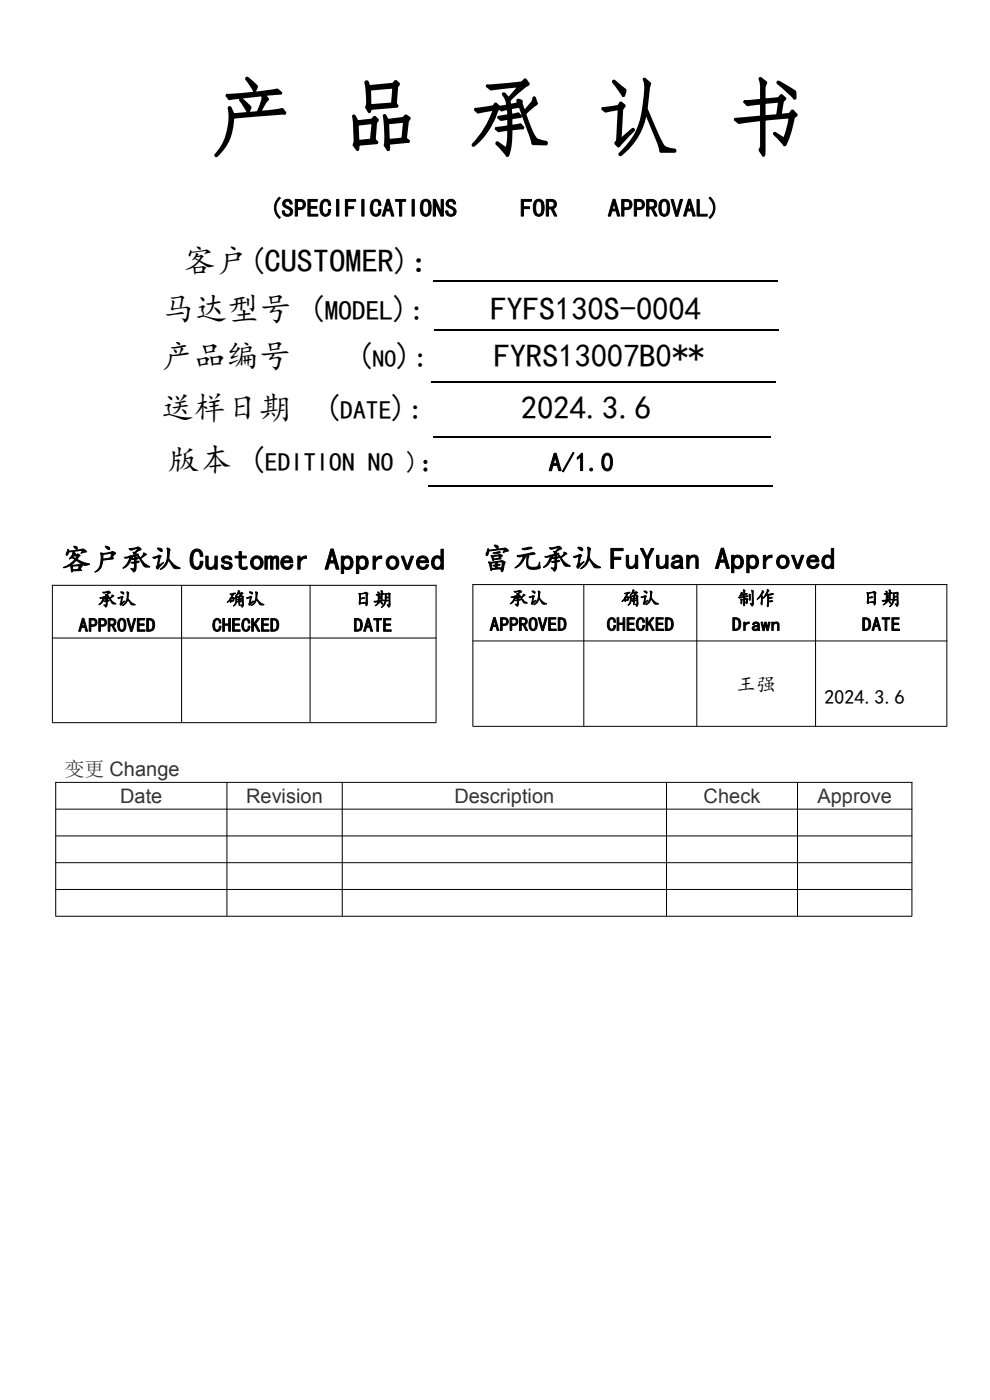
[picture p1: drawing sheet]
<svg xmlns="http://www.w3.org/2000/svg" width="210mm" height="297mm" viewBox="0 0 210 297" stroke-linecap="round" stroke-linejoin="round" font-family="sans-serif">
<defs><g id="words">
<text font-size="18.2" x="44.3" y="31.3">产 品 承 认 书</text>
<g font-size="6.9">
<text x="38.9" y="57.7">客户(CUSTOMER)：</text>
<text x="34.5" y="68">马达型号 (</text>
<text x="83.4" y="68">):</text>
<text x="104.1" y="68">FYFS130S-0004</text>
<text x="34.3" y="78">产品编号</text>
<text x="75.6" y="78">(</text>
<text x="84.1" y="78">):</text>
<text x="104.8" y="78">FYRS13007B0**</text>
<text x="34.3" y="89">送样日期</text>
<text x="68.7" y="89">(</text>
<text x="83.1" y="89">):</text>
<text x="110.6" y="89">2024.3.6</text>
<text x="35.5" y="100">版本 (</text>
</g>
<g font-size="6.4">
<text x="13" y="120.9">客户承认 Customer Approved</text>
<text x="102.2" y="120.7">富元承认 FuYuan Approved</text>
</g>
<text font-size="5.8" x="68.9" y="68">MODEL</text>
<g font-size="5.5">
<text x="72.1" y="89">DATE</text>
<text x="56.2" y="100">EDITION NO ):</text>
<text x="116.4" y="100">A/1.0</text>
</g>
<g font-size="5.3">
<text x="57" y="45.9">(SPECIFICATIONS</text>
<text x="110.3" y="45.9">FOR</text>
<text x="128.9" y="45.9">APPROVAL)</text>
</g>
<text font-size="5.1" x="79" y="78">NO</text>
<g font-size="4.2">
<text x="156.2" y="146.6">王强</text>
<text x="174.9" y="149.3">2024.3.6</text>
</g>
<g font-size="4.2" fill="#333">
<text x="13.7" y="164.7">变更 Change</text>
<text x="25.5" y="170.4">Date</text>
<text x="52.2" y="170.4">Revision</text>
<text x="96.4" y="170.4">Description</text>
<text x="149.3" y="170.4">Check</text>
<text x="173.4" y="170.4">Approve</text>
</g>
<g font-size="4.1">
<text x="20.7" y="128.5">承认</text>
<text x="48" y="128.5">确认</text>
<text x="75.1" y="128.5">日期</text>
<text x="108" y="128.3">承认</text>
<text x="131.7" y="128.3">确认</text>
<text x="156.3" y="128.3">制作</text>
<text x="182.8" y="128.3">日期</text>
<text x="16.6" y="134">APPROVED</text>
<text x="45" y="134">CHECKED</text>
<text x="75" y="134">DATE</text>
<text x="103.9" y="133.8">APPROVED</text>
<text x="128.7" y="133.8">CHECKED</text>
<text x="155.3" y="133.8">Drawn</text>
<text x="182.8" y="133.8">DATE</text>
</g>
</g></defs>
<g fill="none" stroke="#000" stroke-width=".21">
<path d="M11 124.2h81.6M11 135.4h81.6M11.1 124.1v29.1M38.5 124.1v29.1M65.8 124.1v29.1M92.5 124.1v29.1M100.2 124h100.7M100.2 136h100.7M100.3 123.9v30.1M123.8 123.9v30.1M147.8 123.9v30.1M173 123.9v30.1"/>
<path d="M200.9 123.9v30.1M11 153.3h81.6M100.2 154.1h100.7M11.7 166h181.8M11.7 171.7h181.8M11.7 177.3h181.8M11.8 165.9v28.4M48.1 165.9v28.4M72.6 165.9v28.4M141.4 165.9v28.4M169.2 165.9v28.4M193.4 165.9v28.4"/>
<path d="M11.7 183h181.8M11.7 188.7h181.8M11.7 194.4h181.8"/>
</g>
<path d="M92 59.7h73M92.1 70h73.1M91.5 81h73.1M92 92.8h71.6M90.9 103h73.1" fill="none" stroke="#000" stroke-width=".26"/>
<path d="M148.4 145.4h5.7v6.3h-5.7z" fill-rule="evenodd" fill="#fff"/>
<use href="#words"/>
</svg>
